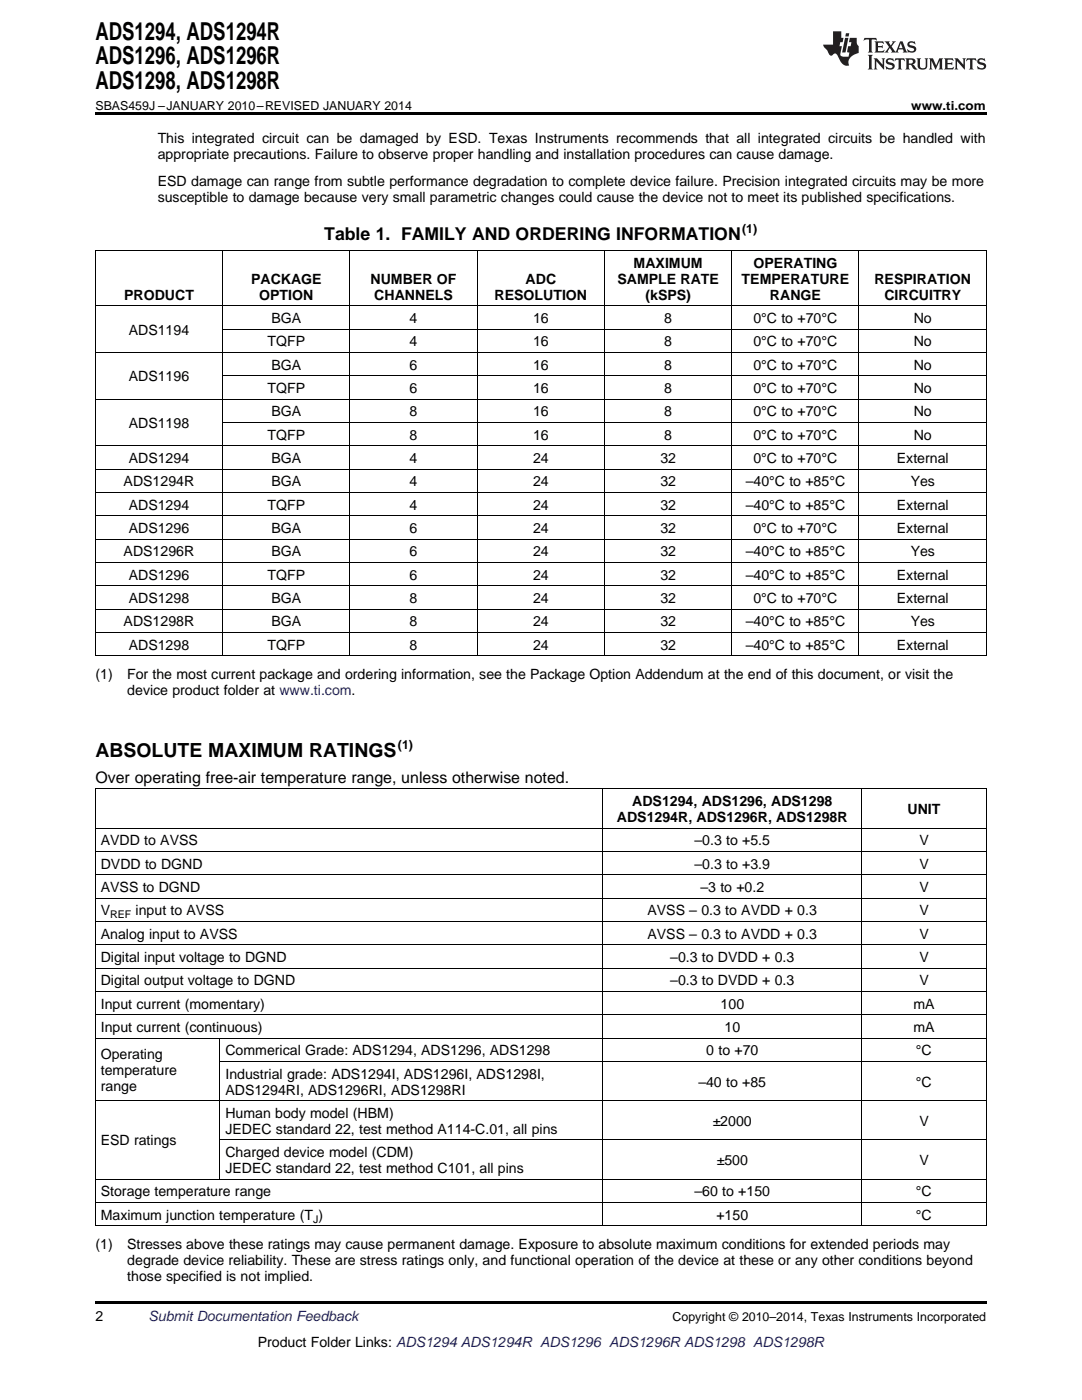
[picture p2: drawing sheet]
<svg xmlns="http://www.w3.org/2000/svg" width="216mm" height="279mm" viewBox="0 0 216 279" stroke-linecap="round" stroke-linejoin="round" font-family="sans-serif">
<defs><g id="words">
<g font-size="4.9">
<text x="19" y="7.9">ADS1294, ADS1294R</text>
<text x="19" y="12.8">ADS1296, ADS1296R</text>
<text x="19" y="17.8">ADS1298, ADS1298R</text>
</g>
<text font-size="3.9" x="19" y="151.1">ABSOLUTE MAXIMUM RATINGS</text>
<text font-size="3.5" x="64.7" y="48">Table 1. FAMILY AND ORDERING INFORMATION</text>
<text font-size="3.2" x="19" y="156.2">Over operating free-air temperature range, unless otherwise noted.</text>
<g font-size="2.8">
<text x="31.5" y="28.6">This integrated circuit can be damaged by ESD. Texas Instruments recommends that all integrated circuits be handled with</text>
<text x="31.5" y="31.8">appropriate precautions. Failure to observe proper handling and installation procedures can cause damage.</text>
<text x="31.5" y="37">ESD damage can range from subtle performance degradation to complete device failure. Precision integrated circuits may be more</text>
<text x="31.5" y="40.2">susceptible to damage because very small parametric changes could cause the device not to meet its published specifications.</text>
<text x="126.4" y="53.5">MAXIMUM</text>
<text x="150.4" y="53.5">OPERATING</text>
<text x="24.8" y="59.8">PRODUCT</text>
<text x="50.1" y="56.7">PACKAGE</text>
<text x="51.7" y="59.8">OPTION</text>
<text x="73.9" y="56.7">NUMBER OF</text>
<text x="74.7" y="59.8">CHANNELS</text>
<text x="98.7" y="59.8">RESOLUTION</text>
<text x="104.9" y="56.7">ADC</text>
<text x="123.2" y="56.7">SAMPLE RATE</text>
<text x="128.8" y="59.8">(kSPS)</text>
<text x="148" y="56.7">TEMPERATURE</text>
<text x="153.6" y="59.8">RANGE</text>
<text x="174.5" y="56.7">RESPIRATION</text>
<text x="176.5" y="59.8">CIRCUITRY</text>
<text x="54.2" y="64.5">BGA</text>
<text x="81.7" y="64.5">4</text>
<text x="106.4" y="64.5">16</text>
<text x="132.5" y="64.5">8</text>
<text x="150.4" y="64.5">0°C to +70°C</text>
<text x="182.3" y="64.5">No</text>
<text x="25.7" y="66.8">ADS1194</text>
<text x="53.4" y="69.1">TQFP</text>
<text x="81.7" y="69.1">4</text>
<text x="106.4" y="69.1">16</text>
<text x="132.5" y="69.1">8</text>
<text x="150.4" y="69.1">0°C to +70°C</text>
<text x="182.3" y="69.1">No</text>
<text x="25.7" y="76.1">ADS1196</text>
<text x="54.2" y="73.8">BGA</text>
<text x="81.7" y="73.8">6</text>
<text x="106.4" y="73.8">16</text>
<text x="132.5" y="73.8">8</text>
<text x="150.4" y="73.8">0°C to +70°C</text>
<text x="182.3" y="73.8">No</text>
<text x="53.4" y="78.5">TQFP</text>
<text x="54.2" y="83.1">BGA</text>
<text x="81.7" y="78.5">6</text>
<text x="81.7" y="83.1">8</text>
<text x="106.4" y="78.5">16</text>
<text x="106.4" y="83.1">16</text>
<text x="132.5" y="78.5">8</text>
<text x="132.5" y="83.1">8</text>
<text x="150.4" y="78.5">0°C to +70°C</text>
<text x="150.4" y="83.1">0°C to +70°C</text>
<text x="182.3" y="78.5">No</text>
<text x="182.3" y="83.1">No</text>
<text x="25.7" y="85.4">ADS1198</text>
<text x="53.4" y="87.8">TQFP</text>
<text x="81.7" y="87.8">8</text>
<text x="106.4" y="87.8">16</text>
<text x="132.5" y="87.8">8</text>
<text x="150.4" y="87.8">0°C to +70°C</text>
<text x="182.3" y="87.8">No</text>
<text x="25.7" y="92.4">ADS1294</text>
<text x="54.2" y="92.4">BGA</text>
<text x="81.7" y="92.4">4</text>
<text x="106.4" y="92.4">24</text>
<text x="131.8" y="92.4">32</text>
<text x="150.4" y="92.4">0°C to +70°C</text>
<text x="179" y="92.4">External</text>
<text x="24.7" y="97.1">ADS1294R</text>
<text x="25.7" y="101.7">ADS1294</text>
<text x="53.4" y="101.7">TQFP</text>
<text x="54.2" y="97.1">BGA</text>
<text x="81.7" y="97.1">4</text>
<text x="81.7" y="101.7">4</text>
<text x="106.4" y="97.1">24</text>
<text x="106.4" y="101.7">24</text>
<text x="131.8" y="97.1">32</text>
<text x="131.8" y="101.7">32</text>
<text x="148.8" y="97.1">–40°C to +85°C</text>
<text x="148.8" y="101.7">–40°C to +85°C</text>
<text x="179" y="101.7">External</text>
<text x="181.7" y="97.1">Yes</text>
<text x="25.7" y="106.4">ADS1296</text>
<text x="54.2" y="106.4">BGA</text>
<text x="81.7" y="106.4">6</text>
<text x="106.4" y="106.4">24</text>
<text x="131.8" y="106.4">32</text>
<text x="150.4" y="106.4">0°C to +70°C</text>
<text x="179" y="106.4">External</text>
<text x="24.7" y="111.1">ADS1296R</text>
<text x="54.2" y="111.1">BGA</text>
<text x="81.7" y="111.1">6</text>
<text x="106.4" y="111.1">24</text>
<text x="131.8" y="111.1">32</text>
<text x="148.8" y="111.1">–40°C to +85°C</text>
<text x="181.7" y="111.1">Yes</text>
<text x="25.7" y="115.7">ADS1296</text>
<text x="53.4" y="115.7">TQFP</text>
<text x="81.7" y="115.7">6</text>
<text x="106.4" y="115.7">24</text>
<text x="131.8" y="115.7">32</text>
<text x="148.8" y="115.7">–40°C to +85°C</text>
<text x="179" y="115.7">External</text>
<text x="24.7" y="125">ADS1298R</text>
<text x="25.7" y="120.4">ADS1298</text>
<text x="54.2" y="120.4">BGA</text>
<text x="54.2" y="125">BGA</text>
<text x="81.7" y="120.4">8</text>
<text x="81.7" y="125">8</text>
<text x="106.4" y="120.4">24</text>
<text x="106.4" y="125">24</text>
<text x="131.8" y="120.4">32</text>
<text x="131.8" y="125">32</text>
<text x="148.8" y="125">–40°C to +85°C</text>
<text x="150.4" y="120.4">0°C to +70°C</text>
<text x="179" y="120.4">External</text>
<text x="181.7" y="125">Yes</text>
<text x="25.7" y="129.7">ADS1298</text>
<text x="53.4" y="129.7">TQFP</text>
<text x="81.7" y="129.7">8</text>
<text x="106.4" y="129.7">24</text>
<text x="131.8" y="129.7">32</text>
<text x="148.8" y="129.7">–40°C to +85°C</text>
<text x="179" y="129.7">External</text>
<text x="19" y="135.5">(1)</text>
<text x="25.4" y="135.5">For the most current package and ordering information, see the Package Option Addendum at the end of this document, or visit the</text>
<text x="25.4" y="138.7">device product folder at www.ti.com.</text>
<text x="126.2" y="160.9">ADS1294, ADS1296, ADS1298</text>
<text x="123.1" y="164">ADS1294R, ADS1296R, ADS1298R</text>
<text x="181.1" y="162.5">UNIT</text>
<text x="20.1" y="168.7">AVDD to AVSS</text>
<text x="20.1" y="173.4">DVDD to DGND</text>
<text x="138.6" y="168.7">–0.3 to +5.5</text>
<text x="138.6" y="173.4">–0.3 to +3.9</text>
<text x="183.4" y="168.7">V</text>
<text x="183.4" y="173.4">V</text>
<text x="20.1" y="178">AVSS to DGND</text>
<text x="139.8" y="178">–3 to +0.2</text>
<text x="183.4" y="178">V</text>
<text x="20.1" y="182.7">V</text>
<text x="27.1" y="182.7">input to AVSS</text>
<text x="129.2" y="182.7">AVSS – 0.3 to AVDD + 0.3</text>
<text x="183.4" y="182.7">V</text>
<text x="20.1" y="187.3">Analog input to AVSS</text>
<text x="20.1" y="192">Digital input voltage to DGND</text>
<text x="129.2" y="187.3">AVSS – 0.3 to AVDD + 0.3</text>
<text x="133.7" y="192">–0.3 to DVDD + 0.3</text>
<text x="183.4" y="187.3">V</text>
<text x="183.4" y="192">V</text>
<text x="20.1" y="196.6">Digital output voltage to DGND</text>
<text x="133.7" y="196.6">–0.3 to DVDD + 0.3</text>
<text x="183.4" y="196.6">V</text>
<text x="20.1" y="201.3">Input current (momentary)</text>
<text x="143.8" y="201.3">100</text>
<text x="182.2" y="201.3">mA</text>
<text x="20.1" y="206">Input current (continuous)</text>
<text x="144.6" y="206">10</text>
<text x="182.2" y="206">mA</text>
<text x="20.1" y="211.3">Operating</text>
<text x="20.1" y="214.5">temperature</text>
<text x="45" y="210.6">Commerical Grade: ADS1294, ADS1296, ADS1298</text>
<text x="45" y="215.3">Industrial grade: ADS1294I, ADS1296I, ADS1298I,</text>
<text x="140.9" y="210.6">0 to +70</text>
<text x="182.8" y="210.6">°C</text>
<text x="20.1" y="217.7">range</text>
<text x="45" y="218.4">ADS1294RI, ADS1296RI, ADS1298RI</text>
<text x="139.3" y="216.9">–40 to +85</text>
<text x="182.8" y="216.9">°C</text>
<text x="45" y="223.1">Human body model (HBM)</text>
<text x="45" y="226.3">JEDEC standard 22, test method A114-C.01, all pins</text>
<text x="142.2" y="224.7">±2000</text>
<text x="183.4" y="224.7">V</text>
<text x="20.1" y="228.6">ESD ratings</text>
<text x="45" y="230.9">Charged device model (CDM)</text>
<text x="143" y="232.5">±500</text>
<text x="183.4" y="232.5">V</text>
<text x="20.1" y="238.8">Storage temperature range</text>
<text x="45" y="234.1">JEDEC standard 22, test method C101, all pins</text>
<text x="138.6" y="238.8">–60 to +150</text>
<text x="182.8" y="238.8">°C</text>
<text x="20.1" y="243.4">Maximum junction temperature (T )</text>
<text x="142.9" y="243.4">+150</text>
<text x="182.8" y="243.4">°C</text>
<text x="19" y="249.3">(1)</text>
<text x="25.4" y="249.3">Stresses above these ratings may cause permanent damage. Exposure to absolute maximum conditions for extended periods may</text>
<text x="25.4" y="252.4">degrade device reliability. These are stress ratings only, and functional operation of the device at these or any other conditions beyond</text>
<text x="25.4" y="255.6">those specified is not implied.</text>
<text x="19" y="263.6">2</text>
<text x="51.4" y="268.9">Product Folder Links: ADS1294 ADS1294R ADS1296 ADS1296R ADS1298 ADS1298R</text>
</g>
<text font-size="2.8" fill="#0000c8" x="29.6" y="263.6">Submit Documentation Feedback</text>
<g font-size="2.5">
<text x="19" y="21.9">SBAS459J –JANUARY 2010–REVISED JANUARY 2014</text>
<text x="181.8" y="21.9">www.ti.com</text>
<text x="148.1" y="46.6">(1)</text>
<text x="79.4" y="149.5">(1)</text>
<text x="134.2" y="263.6">Copyright © 2010–2014, Texas Instruments Incorporated</text>
</g>
<g font-size="2.1">
<text x="22" y="183.2">REF</text>
<text x="62.5" y="244">J</text>
</g>
</g></defs>
<path d="M19 22.5h177.8v.5h-177.8zM19 259.7h177.8v.5h-177.8z" fill="#000"/>
<g fill="none" stroke="#000" stroke-width=".2">
<path d="M19 50h177.8M19.1 50.1v80.9M44.4 50.1v80.9M69.8 50.1v80.9M95.2 50.1v80.9M120.6 50.1v80.9M146 50.1v80.9M171.4 50.1v80.9M196.8 50.1v80.9M19 79.7h177.8M19 70.4h177.8M19 61h177.8"/>
<path d="M44.4 75h152.4M44.4 65.7h152.4M19 98.3h177.8M19 93.6h177.8M19 89h177.8M44.4 84.3h152.4M19 116.9h177.8M19 112.3h177.8M19 107.6h177.8M19 103h177.8M19 130.9h177.8M19 126.2h177.8"/>
<path d="M19 121.6h177.8M19 157.4h177.8M19.1 157.5v87.2M120.3 157.5v87.2M171.9 157.5v87.2M196.8 157.5v87.2M19 179.2h177.8M19 174.6h177.8M19 169.9h177.8M19 165.3h177.8M19 197.9h177.8M19 193.2h177.8"/>
<path d="M19 188.5h177.8M19 183.9h177.8M19 219.7h177.8M19 207.2h177.8M19 202.5h177.8M43.9 207.2v28.2M43.9 211.8h152.9M19 240h177.8M19 235.3h177.8M43.9 227.5h152.9M19 244.6h177.8"/>
</g>
<g fill="#231f20">
<path d="M172.5 7.6l-.1 .5 .4-.2h.6v.1v2.1l-.2 .4h.9l-.2-.4v-2.1l.1-.1h.5l.5 .2-.2-.5zM174.5 8.3l.2 .3v1.5l-.2 .4h1.8l.2-.6a1.04 1.04 0 0 1-1.3 .2v-.7h.6l.3 .2v-.6l-.3 .2h-.6v-.6l.8-.1 .4 .3-.2-.5zM176.5 8.3l.9 1.1-.9 1.1h.8l-.2-.2 .4-.7 .5 .7-.2 .2h1.5l-.2-.2 .2-.4h.9l.1 .4-.2 .2h1l-.3-.3-.7-1.9h-.5l-.9 2-.8-1 .9-1h-.8l.1 .3-.4 .5-.3-.6 .1-.2zM179.7 8.6l.4 1h-.7zM181.3 8.4a.63 .63 0 0 0-.2 .7 .63 .63 0 0 0 .6 .4l.6 .2 .1 .2a.75 .75 0 0 1-.7 .4 .75 .75 0 0 1-.6-.5l.1 .7 .1-.1a1.11 1.11 0 0 0 1.5-.6 1.13 1.13 0 0 0-1.2-.8l-.1-.4a1.04 1.04 0 0 1 1.2 .2l-.2-.5-.2 .1-.4-.2zM173.2 10.9l.2 .4v2.2l-.2 .4h1l-.3-.4v-2.2l.3-.4zM174.3 11.6l.3 .4v1.5l-.3 .4h.8l-.2-.4v-1.3l1.5 1.7v-1.9l.2-.4h-.7l.2 .4v.9l-1.1-1.3zM177 11.8a.62 .62 0 0 0-.2 .7 .62 .62 0 0 0 .6 .4l.6 .1 .1 .3a.76 .76 0 0 1-.7 .3 .76 .76 0 0 1-.7-.4l.2 .7 .1-.1a1.11 1.11 0 0 0 1.5-.6 1.13 1.13 0 0 0-1.2-.8l-.1-.4a1.04 1.04 0 0 1 1.2 .2l-.2-.6-.2 .1-.5-.1zM178.7 11.6l-.2 .6a.61 .61 0 0 1 .8-.3v1.6l-.2 .4h.9l-.2-.4v-1.6a.63 .63 0 0 1 .7 .3l-.1-.6zM180.6 11.6l.3 .4v1.5l-.3 .4h1l-.2-.2-.1-.8 .6 .2a.76 .76 0 0 0 1.2 .7l-1-1a.58 .58 0 0 0 .6-.5 .58 .58 0 0 0-.5-.6zM181.4 11.9h.1a.45 .45 0 0 1 .5 .1 .45 .45 0 0 1 .1 .5l-.8 .2zM182.9 11.6l.2 .2a2.17 2.17 0 0 0 .3 1.9 .99 .99 0 0 0 1.6-.6v-1.1l.2-.4h-.7l.2 .2a1.92 1.92 0 0 1-.2 1.8 .6 .6 0 0 1-.9-.5v-1.1l.2-.4zM185.4 11.6l.2 .4v1.5l-.2 .4h.7l-.2-.4v-1.4l.8 1.8 .8-1.8v1.4l-.2 .4h.9l-.2-.4v-1.5l.2-.4h-.8l-.6 1.5-.6-1.5zM188.4 11.6l.2 .4v1.5l-.2 .4h1.8l.1-.6a1.04 1.04 0 0 1-1.2 .1v-.6h.5l.4 .2v-.6l-.4 .2h-.5v-.7h.8l.3 .3-.1-.6zM190.5 11.6l.2 .4v1.5l-.2 .4h.7l-.2-.4v-1.3l1.5 1.7v-1.9l.2-.4h-.7l.2 .4v.9l-1.1-1.3zM192.9 11.6l-.1 .6a.61 .61 0 0 1 .7-.3l.1 1.6-.3 .4h1l-.3-.4 .1-1.6a.63 .63 0 0 1 .7 .3l-.1-.6zM195.2 11.8a.62 .62 0 0 0-.2 .7 .62 .62 0 0 0 .6 .4l.6 .1 .1 .3a.76 .76 0 0 1-.7 .3 .76 .76 0 0 1-.6-.4l.1 .7 .1-.1a1.11 1.11 0 0 0 1.6-.6 1.13 1.13 0 0 0-1.3-.8l-.1-.4a1.04 1.04 0 0 1 1.2 .2l-.1-.6-.2 .1-.5-.1z"/>
<path d="M166.2 6.3v2.6h-1.9v.4l.8 .9a.91 .91 0 0 0 1 .8 .56 .56 0 0 1 .5-.3 .56 .56 0 0 1 .5 .3l.4 .8a1.53 1.53 0 0 0 1.9 1.2 1.54 1.54 0 0 1 1-2.1l.9-.3v-1.4a1.52 1.52 0 0 1-.4-1.6h-1.3l-.2 .8h.5l-.2 .8h-.5l-.1 1v.2l.4 .1-.2 .8a1.93 1.93 0 0 1-1.6-.3l.3-1.8h-.5l.2-.8h.4l.2-.8h-.4v-1.3zM168.6 7.6l-.6 2.9h.7l.6-2.9zM168.8 6.6l-.1 .7h.6l.2-.7z"/>
</g>
<use href="#words"/>
</svg>
